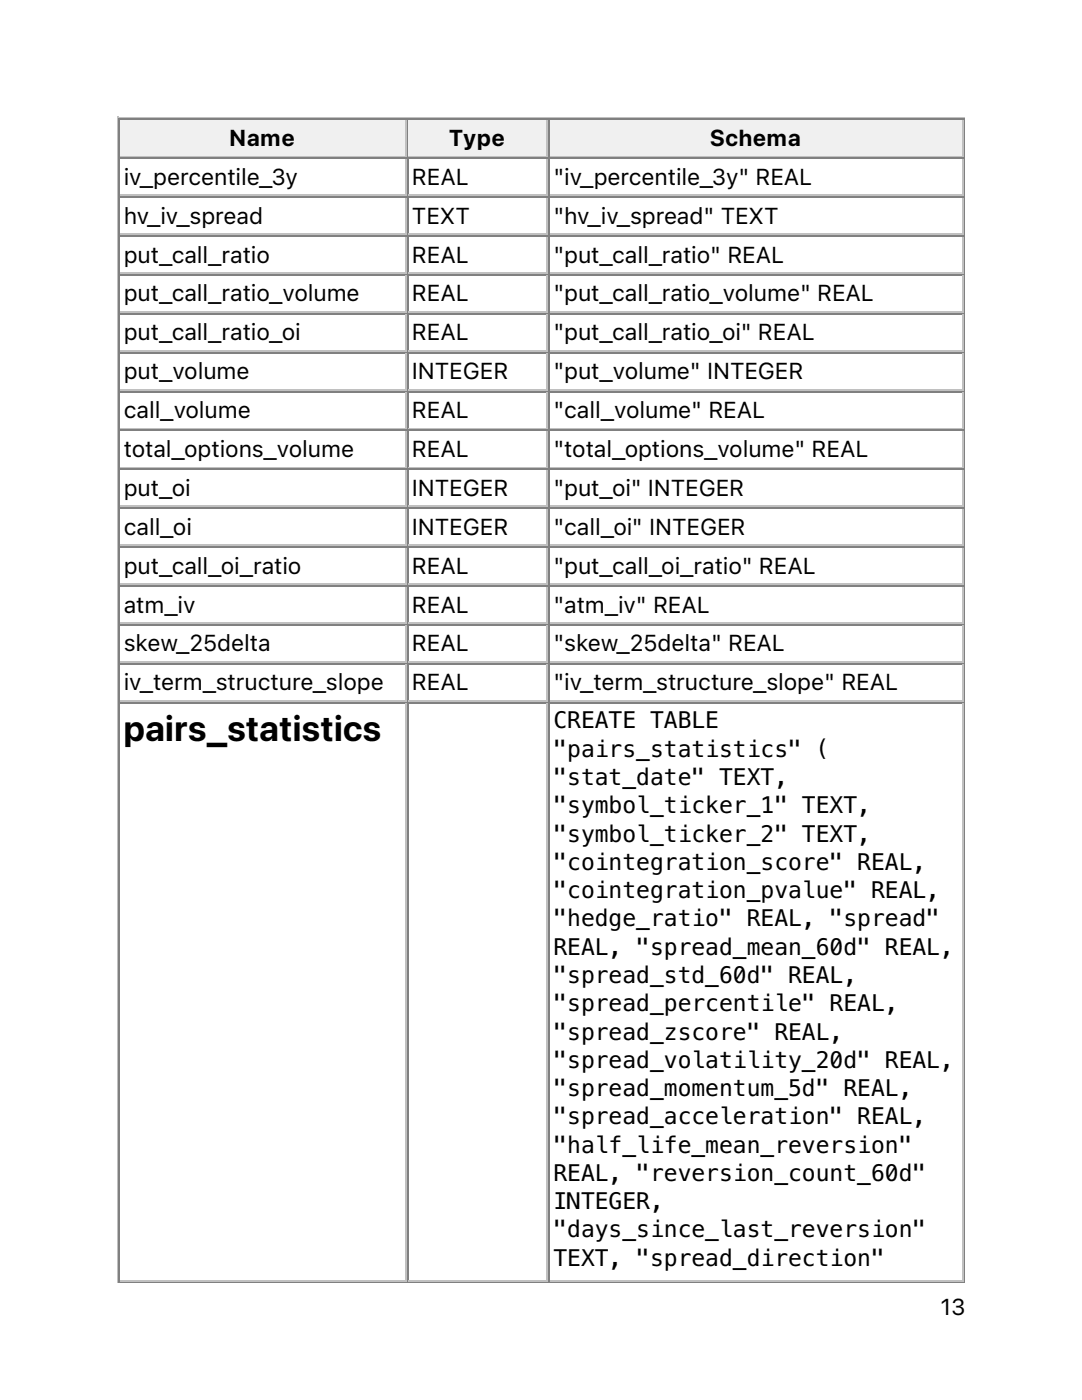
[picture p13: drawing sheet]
<svg xmlns="http://www.w3.org/2000/svg" width="216mm" height="279mm" viewBox="0 0 216 279" stroke-linecap="round" stroke-linejoin="round" font-family="sans-serif">
<defs><g id="words">
<text font-size="7.1" x="24.7" y="147.9">pairs_statistics</text>
<g font-size="4.6">
<text x="45.8" y="29.1">Name</text>
<text x="89.6" y="29.1">Type</text>
<text x="141.7" y="29.1">Schema</text>
<text x="24.7" y="36.9">iv_percentile_3y</text>
<text x="82.2" y="36.9">REAL</text>
<text x="110.4" y="36.9">&quot;iv_percentile_3y&quot; REAL</text>
<text x="24.7" y="44.6">hv_iv_spread</text>
<text x="82.2" y="44.6">TEXT</text>
<text x="110.4" y="44.6">&quot;hv_iv_spread&quot; TEXT</text>
<text x="24.7" y="52.4">put_call_ratio</text>
<text x="82.2" y="52.4">REAL</text>
<text x="110.4" y="52.4">&quot;put_call_ratio&quot; REAL</text>
<text x="24.7" y="60.2">put_call_ratio_volume</text>
<text x="82.2" y="60.2">REAL</text>
<text x="110.4" y="60.2">&quot;put_call_ratio_volume&quot; REAL</text>
<text x="24.7" y="67.9">put_call_ratio_oi</text>
<text x="82.2" y="67.9">REAL</text>
<text x="110.4" y="67.9">&quot;put_call_ratio_oi&quot; REAL</text>
<text x="24.7" y="75.7">put_volume</text>
<text x="82.2" y="75.7">INTEGER</text>
<text x="110.4" y="75.7">&quot;put_volume&quot; INTEGER</text>
<text x="24.7" y="83.5">call_volume</text>
<text x="82.2" y="83.5">REAL</text>
<text x="110.4" y="83.5">&quot;call_volume&quot; REAL</text>
<text x="24.7" y="91.2">total_options_volume</text>
<text x="82.2" y="91.2">REAL</text>
<text x="110.4" y="91.2">&quot;total_options_volume&quot; REAL</text>
<text x="24.7" y="99">put_oi</text>
<text x="82.2" y="99">INTEGER</text>
<text x="110.4" y="99">&quot;put_oi&quot; INTEGER</text>
<text x="24.7" y="106.7">call_oi</text>
<text x="82.2" y="106.7">INTEGER</text>
<text x="110.4" y="106.7">&quot;call_oi&quot; INTEGER</text>
<text x="24.7" y="114.5">put_call_oi_ratio</text>
<text x="82.2" y="114.5">REAL</text>
<text x="110.4" y="114.5">&quot;put_call_oi_ratio&quot; REAL</text>
<text x="24.7" y="122.3">atm_iv</text>
<text x="82.2" y="122.3">REAL</text>
<text x="110.4" y="122.3">&quot;atm_iv&quot; REAL</text>
<text x="24.7" y="130">skew_25delta</text>
<text x="82.2" y="130">REAL</text>
<text x="110.4" y="130">&quot;skew_25delta&quot; REAL</text>
<text x="24.7" y="137.8">iv_term_structure_slope</text>
<text x="82.2" y="137.8">REAL</text>
<text x="110.4" y="137.8">&quot;iv_term_structure_slope&quot; REAL</text>
<text x="110.4" y="145.4">CREATE TABLE</text>
<text x="110.4" y="151">&quot;pairs_statistics&quot; (</text>
<text x="110.4" y="156.7">&quot;stat_date&quot; TEXT,</text>
<text x="110.4" y="162.3">&quot;symbol_ticker_1&quot; TEXT,</text>
<text x="110.4" y="167.9">&quot;symbol_ticker_2&quot; TEXT,</text>
<text x="110.4" y="173.6">&quot;cointegration_score&quot; REAL,</text>
<text x="110.4" y="179.2">&quot;cointegration_pvalue&quot; REAL,</text>
<text x="110.4" y="184.9">&quot;hedge_ratio&quot; REAL, &quot;spread&quot;</text>
<text x="110.4" y="190.5">REAL, &quot;spread_mean_60d&quot; REAL,</text>
<text x="110.4" y="196.2">&quot;spread_std_60d&quot; REAL,</text>
<text x="110.4" y="201.8">&quot;spread_percentile&quot; REAL,</text>
<text x="110.4" y="207.5">&quot;spread_zscore&quot; REAL,</text>
<text x="110.4" y="213.1">&quot;spread_volatility_20d&quot; REAL,</text>
<text x="110.4" y="218.7">&quot;spread_momentum_5d&quot; REAL,</text>
<text x="110.4" y="224.4">&quot;spread_acceleration&quot; REAL,</text>
<text x="110.4" y="230">&quot;half_life_mean_reversion&quot;</text>
<text x="110.4" y="235.7">REAL, &quot;reversion_count_60d&quot;</text>
<text x="110.4" y="241.3">INTEGER,</text>
<text x="110.4" y="247">&quot;days_since_last_reversion&quot;</text>
<text x="110.4" y="252.6">TEXT, &quot;spread_direction&quot;</text>
<text x="187.7" y="262.5">13</text>
</g>
</g></defs>
<path d="M23.5 23.3v232.8M23.6 23.5h169M24 31.2h57.1M81 24v7" fill="none" stroke="#c0c0c0" stroke-width=".35"/>
<path d="M23.8 23.6v7.8M24 23.8h57.1M192.4 23.6v232.2M23.6 255.9h169" fill="none" stroke="#808080" stroke-width=".35"/>
<g fill="#f0f0f0">
<path d="M24 24h56.8v7h-56.8z"/>
<path d="M45.5 24.7h13.8v5.6h-13.8z"/>
</g>
<path d="M81.3 23.6v7.8M81.5 23.8h27.9" fill="none" stroke="#808080" stroke-width=".35"/>
<path d="M81.5 31.2h27.9M109.2 24v7" fill="none" stroke="#c0c0c0" stroke-width=".35"/>
<g fill="#f0f0f0">
<path d="M81.5 24h27.5v7h-27.5z"/>
<path d="M89.6 24.7h11.3v5.6h-11.3z"/>
</g>
<path d="M109.5 23.6v7.8M109.7 23.8h82.6" fill="none" stroke="#808080" stroke-width=".35"/>
<path d="M109.7 31.2h82.6M192.1 24v7" fill="none" stroke="#c0c0c0" stroke-width=".35"/>
<g fill="#f0f0f0">
<path d="M109.7 24h82.2v7h-82.2z"/>
<path d="M141.5 24.7h18.7v5.6h-18.7z"/>
</g>
<g fill="none" stroke="#808080" stroke-width=".35">
<path d="M23.8 31.4v224.4M24 31.6h57.1M24 39.3h57.1M81.3 31.4v224.4M81.5 31.6h27.9M81.5 39.3h27.9M109.5 31.4v224.4M109.7 31.6h82.6M109.7 39.3h82.6M24 47.1h57.1M24 54.9h57.1M81.5 47.1h27.9"/>
<path d="M81.5 54.9h27.9M109.7 47.1h82.6M109.7 54.9h82.6M24 62.6h57.1M24 70.4h57.1M24 78.1h57.1M81.5 62.6h27.9M81.5 70.4h27.9M81.5 78.1h27.9M109.7 62.6h82.6M109.7 70.4h82.6M109.7 78.1h82.6"/>
<path d="M24 85.9h57.1M24 93.7h57.1M81.5 85.9h27.9M81.5 93.7h27.9M109.7 85.9h82.6M109.7 93.7h82.6M24 101.4h57.1M24 109.2h57.1M24 116.9h57.1M81.5 101.4h27.9M81.5 109.2h27.9M81.5 116.9h27.9"/>
<path d="M109.7 101.4h82.6M109.7 109.2h82.6M109.7 116.9h82.6M24 124.7h57.1M24 132.5h57.1M81.5 124.7h27.9M81.5 132.5h27.9M109.7 124.7h82.6M109.7 132.5h82.6M24 140.2h57.1M81.5 140.2h27.9M109.7 140.2h82.6"/>
</g>
<g fill="none" stroke="#c0c0c0" stroke-width=".35">
<path d="M24 39h57.1M81 31.8v7M81 39.5v7.1M81.5 39h27.9M109.2 31.8v7M109.2 39.5v7.1M109.7 39h82.6M192.1 31.8v7M192.1 39.5v7.1M24 46.7h57.1M24 54.5h57.1M81 47.3v7"/>
<path d="M81 55v7.1M81.5 46.7h27.9M81.5 54.5h27.9M109.2 47.3v7M109.2 55v7.1M109.7 46.7h82.6M109.7 54.5h82.6M192.1 47.3v7M192.1 55v7.1M24 62.3h57.1M24 70h57.1M24 77.8h57.1"/>
<path d="M81 62.8v7.1M81 70.6v7M81 78.3v7.1M81.5 62.3h27.9M81.5 70h27.9M81.5 77.8h27.9M109.2 62.8v7.1M109.2 70.6v7M109.2 78.3v7.1M109.7 62.3h82.6M109.7 70h82.6M109.7 77.8h82.6"/>
<path d="M192.1 62.8v7.1M192.1 70.6v7M192.1 78.3v7.1M24 85.5h57.1M24 93.3h57.1M81 86.1v7M81 93.8v7.1M81.5 85.5h27.9M81.5 93.3h27.9M109.2 86.1v7M109.2 93.8v7.1M109.7 85.5h82.6"/>
<path d="M109.7 93.3h82.6M192.1 86.1v7M192.1 93.8v7.1M24 101.1h57.1M24 108.8h57.1M24 116.6h57.1M81 101.6v7.1M81 109.4v7M81 117.1v7.1M81.5 101.1h27.9M81.5 108.8h27.9M81.5 116.6h27.9"/>
<path d="M109.2 101.6v7.1M109.2 109.4v7M109.2 117.1v7.1M109.7 101.1h82.6M109.7 108.8h82.6M109.7 116.6h82.6M192.1 101.6v7.1M192.1 109.4v7M192.1 117.1v7.1M24 124.4h57.1M24 132.1h57.1M24 139.9h57.1"/>
<path d="M81 124.9v7M81 132.6v7.1M81.5 124.4h27.9M81.5 132.1h27.9M81.5 139.9h27.9M109.2 124.9v7M109.2 132.6v7.1M109.7 124.4h82.6M109.7 132.1h82.6M109.7 139.9h82.6M192.1 124.9v7M192.1 132.6v7.1"/>
<path d="M81 140.4v115M109.2 140.4v115M192.1 140.4v115M24 255.6h57.1M81.5 255.6h27.9M109.7 255.6h82.6"/>
</g>
<use href="#words"/>
</svg>
